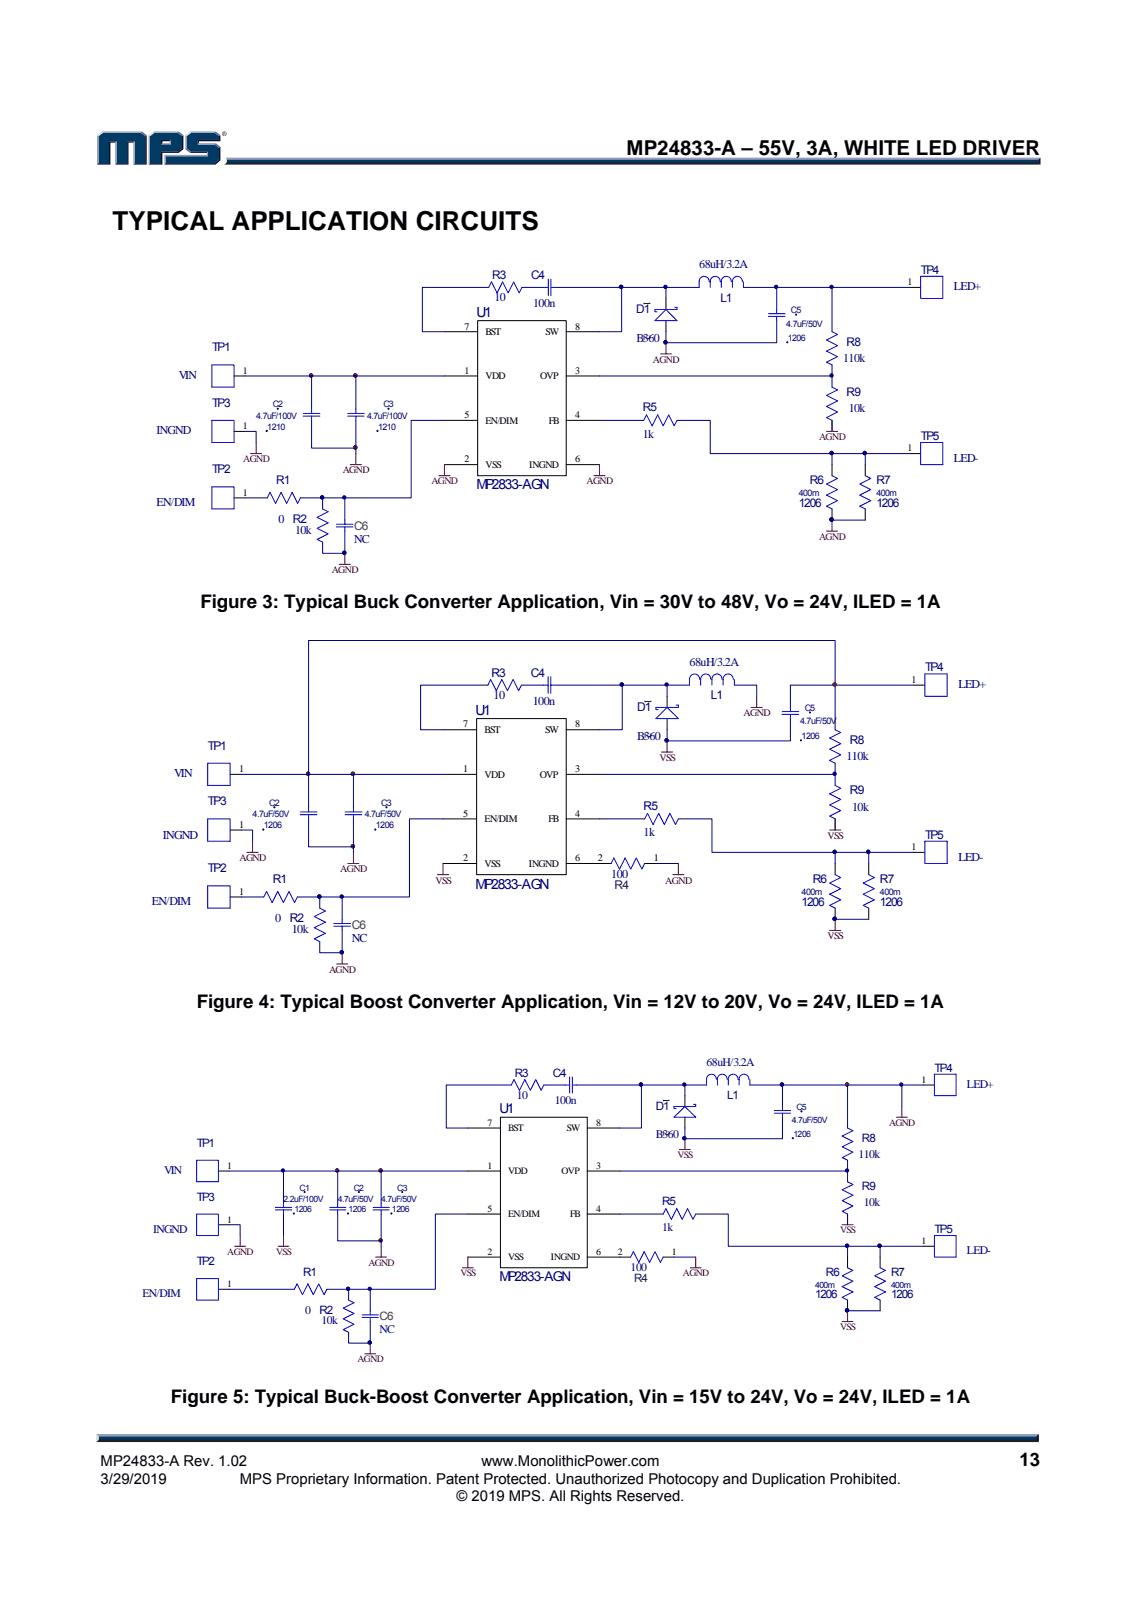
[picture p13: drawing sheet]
<svg xmlns="http://www.w3.org/2000/svg" width="210mm" height="297mm" viewBox="0 0 210 297" stroke-linecap="round" stroke-linejoin="round" font-family="sans-serif">
<defs><g id="words">
<text font-size="4.8" x="20.7" y="42.2">TYPICAL APPLICATION CIRCUITS</text>
<text font-size="3.8" x="115.3" y="28.5">MP24833-A – 55V, 3A, WHITE LED DRIVER</text>
<g font-size="3.4">
<text x="36.9" y="112">Figure 3: Typical Buck Converter Application, Vin = 30V to 48V, Vo = 24V, ILED = 1A</text>
<text x="36.2" y="185.6">Figure 4: Typical Boost Converter Application, Vin = 12V to 20V, Vo = 24V, ILED = 1A</text>
<text x="31.4" y="258.2">Figure 5: Typical Buck-Boost Converter Application, Vin = 15V to 24V, Vo = 24V, ILED = 1A</text>
<text x="187.6" y="269.9">13</text>
</g>
<g font-size="2.7">
<text x="18.5" y="269.9">MP24833-A Rev. 1.02</text>
<text x="88.6" y="269.9">www.MonolithicPower.com</text>
<text x="18.5" y="273.2">3/29/2019</text>
<text x="44.1" y="273.2">MPS Proprietary Information. Patent Protected. Unauthorized Photocopy and Duplication Prohibited.</text>
<text x="84" y="276.3">© 2019 MPS. All Rights Reserved.</text>
</g>
<g font-size="2.6" fill="#000080">
<text x="87.7" y="58.3">U1</text>
<text x="87.7" y="90.1">MP2833-AGN</text>
<text x="87.5" y="131.5">U1</text>
<text x="87.5" y="163.5">MP2833-AGN</text>
</g>
<g font-size="2.5" fill="#000080">
<text x="91.9" y="204.9">U1</text>
<text x="91.9" y="235.8">MP2833-AGN</text>
</g>
<g font-size="2.2" fill="#000080">
<text x="90.6" y="51.4">R3</text>
<text x="97.7" y="51.4">C4</text>
<text x="128.7" y="49.4">68uH/3.2A</text>
<text x="169.5" y="50.4">TP4</text>
<text x="175.6" y="53.4">LED+</text>
<text x="91" y="55.5">10</text>
<text x="98.1" y="56.5">100n</text>
<text x="117.1" y="57.6">D1</text>
<text x="132.6" y="55.5">L1</text>
<text x="39" y="64.7">TP1</text>
<text x="117.1" y="63">B360</text>
<text x="155.8" y="63.7">R8</text>
<text x="32.9" y="69.7">VIN</text>
<text x="155.2" y="66.7">110k</text>
<text x="39" y="74.9">TP3</text>
<text x="118.3" y="75.7">R5</text>
<text x="155.8" y="72.9">R9</text>
<text x="156.2" y="75.9">10k</text>
<text x="28.8" y="79.9">INGND</text>
<text x="118.3" y="80.6">1k</text>
<text x="169.5" y="81">TP5</text>
<text x="39" y="87.1">TP2</text>
<text x="50.8" y="89.2">R1</text>
<text x="149.1" y="89.2">R6</text>
<text x="161.3" y="89.2">R7</text>
<text x="175.6" y="85">LED-</text>
<text x="28.8" y="93.2">EN/DIM</text>
<text x="147" y="93.2">1206</text>
<text x="161.3" y="93.2">1206</text>
<text x="51.2" y="96.2">0</text>
<text x="53.9" y="96.3">R2</text>
<text x="54.3" y="98.3">10k</text>
<text x="65.2" y="99.9">NC</text>
<text x="90.4" y="124.6">R3</text>
<text x="97.7" y="124.6">C4</text>
<text x="126.9" y="122.5">68uH/3.2A</text>
<text x="170.2" y="123.6">TP4</text>
<text x="90.8" y="128.7">10</text>
<text x="98" y="129.7">100n</text>
<text x="117.2" y="130.8">D1</text>
<text x="130.8" y="128.7">L1</text>
<text x="176.4" y="126.6">LED+</text>
<text x="38.3" y="137.9">TP1</text>
<text x="117.3" y="136.3">B360</text>
<text x="156.4" y="136.9">R8</text>
<text x="32.1" y="143">VIN</text>
<text x="155.8" y="140">110k</text>
<text x="38.3" y="148.2">TP3</text>
<text x="118.4" y="149">R5</text>
<text x="156.4" y="146.2">R9</text>
<text x="156.8" y="149.2">10k</text>
<text x="30" y="154.3">INGND</text>
<text x="118.4" y="153.9">1k</text>
<text x="170.2" y="154.4">TP5</text>
<text x="38.3" y="160.5">TP2</text>
<text x="112.5" y="161.5">100</text>
<text x="176.4" y="158.4">LED-</text>
<text x="27.9" y="166.6">EN/DIM</text>
<text x="50.2" y="162.6">R1</text>
<text x="147.5" y="166.7">1206</text>
<text x="149.6" y="162.6">R6</text>
<text x="161.9" y="162.6">R7</text>
<text x="161.9" y="166.7">1206</text>
<text x="50.6" y="169.7">0</text>
<text x="53.3" y="169.8">R2</text>
<text x="53.7" y="171.8">10k</text>
<text x="64.7" y="173.4">NC</text>
</g>
<g font-size="2.2" fill="#443c3e">
<text x="65.2" y="97.5">C6</text>
<text x="64.7" y="171">C6</text>
</g>
<text font-size="2.2" fill="#18234c" x="113.1" y="163.6">R4</text>
<g font-size="2.1" fill="#000080">
<text x="130" y="196.2">68uH/3.2A</text>
<text x="172" y="197.3">TP4</text>
<text x="94.7" y="198.3">R3</text>
<text x="95.1" y="202.2">10</text>
<text x="101.7" y="198.3">C4</text>
<text x="102.1" y="203.2">100n</text>
<text x="133.8" y="202.2">L1</text>
<text x="177.9" y="200.2">LED+</text>
<text x="120.7" y="204.2">D1</text>
<text x="120.7" y="209.5">B360</text>
<text x="36.2" y="211.1">TP1</text>
<text x="158" y="213.1">110k</text>
<text x="158.6" y="210.1">R8</text>
<text x="30.2" y="216">VIN</text>
<text x="36.2" y="221">TP3</text>
<text x="121.9" y="221.8">R5</text>
<text x="158.6" y="219">R9</text>
<text x="159" y="222">10k</text>
<text x="28.2" y="226.9">INGND</text>
<text x="121.9" y="226.5">1k</text>
<text x="172" y="226.9">TP5</text>
<text x="36.2" y="232.9">TP2</text>
<text x="116.1" y="233.8">100</text>
<text x="177.9" y="230.9">LED-</text>
<text x="26.2" y="238.8">EN/DIM</text>
<text x="55.8" y="234.9">R1</text>
<text x="150" y="238.8">1206</text>
<text x="152" y="234.9">R6</text>
<text x="164" y="234.9">R7</text>
<text x="164" y="238.8">1206</text>
<text x="56.2" y="241.8">0</text>
<text x="58.8" y="241.8">R2</text>
<text x="59.2" y="243.7">10k</text>
<text x="69.8" y="245.3">NC</text>
</g>
<text font-size="2.1" fill="#18234c" x="116.7" y="235.9">R4</text>
<text font-size="2.1" fill="#443c3e" x="69.8" y="243">C6</text>
<g font-size="1.9">
<text x="167.7" y="125.7">1</text>
<text x="118.7" y="128.6" transform="rotate(90 118.7 128.6)">1</text>
<text x="85.3" y="133.9">7</text>
<text x="89.2" y="134.9">BST</text>
<text x="100.4" y="134.9">SW</text>
<text x="105.9" y="133.9">8</text>
<text x="118.7" y="134.9" transform="rotate(90 118.7 134.9)">2</text>
<text x="44" y="142.1">1</text>
<text x="85.3" y="142.1">1</text>
<text x="89.2" y="143.1">VDD</text>
<text x="99.3" y="143.1">OVP</text>
<text x="105.9" y="142.1">3</text>
<text x="44" y="152.4">1</text>
<text x="85.3" y="150.3">5</text>
<text x="89.2" y="151.3">EN/DIM</text>
<text x="100.9" y="151.3">FB</text>
<text x="105.9" y="150.3">4</text>
<text x="85.3" y="158.5">2</text>
<text x="89.2" y="159.6">VSS</text>
<text x="97.3" y="159.6">INGND</text>
<text x="105.9" y="158.5">6</text>
<text x="110" y="158.5">2</text>
<text x="120.3" y="158.5">1</text>
<text x="167.7" y="156.5">1</text>
<text x="44" y="164.7">1</text>
</g>
<g font-size="1.9" fill="#800000">
<text x="136.8" y="131.8">AGND</text>
<text x="121.3" y="140">VSS</text>
<text x="152.3" y="154.4">VSS</text>
<text x="44" y="158.5">AGND</text>
<text x="62.6" y="160.5">AGND</text>
<text x="80.1" y="162.6">VSS</text>
<text x="122.4" y="162.6">AGND</text>
<text x="152.3" y="172.9">VSS</text>
<text x="60.6" y="179">AGND</text>
</g>
<g font-size="1.8">
<text x="167" y="52.5">1</text>
<text x="118.5" y="55.4" transform="rotate(90 118.5 55.4)">1</text>
<text x="85.5" y="60.6">7</text>
<text x="89.3" y="61.7">BST</text>
<text x="100.4" y="61.7">SW</text>
<text x="105.9" y="60.6">8</text>
<text x="118.5" y="61.7" transform="rotate(90 118.5 61.7)">2</text>
<text x="44.7" y="68.8">1</text>
<text x="85.5" y="68.8">1</text>
<text x="89.3" y="69.8">VDD</text>
<text x="99.4" y="69.8">OVP</text>
<text x="105.9" y="68.8">3</text>
<text x="85.5" y="76.9">5</text>
<text x="89.3" y="78">EN/DIM</text>
<text x="101" y="78">FB</text>
<text x="105.9" y="76.9">4</text>
<text x="44.7" y="79">1</text>
<text x="167" y="83.1">1</text>
<text x="85.5" y="85.1">2</text>
<text x="89.3" y="86.1">VSS</text>
<text x="97.4" y="86.1">INGND</text>
<text x="105.9" y="85.1">6</text>
<text x="44.7" y="91.2">1</text>
<text x="122.1" y="202.1" transform="rotate(90 122.1 202.1)">1</text>
<text x="169.6" y="199.3">1</text>
<text x="89.7" y="207.2">7</text>
<text x="93.5" y="208.2">BST</text>
<text x="104.3" y="208.2">SW</text>
<text x="109.7" y="207.2">8</text>
<text x="122.1" y="208.2" transform="rotate(90 122.1 208.2)">2</text>
<text x="41.8" y="215.1">1</text>
<text x="89.7" y="215.1">1</text>
<text x="109.7" y="215.1">3</text>
<text x="93.5" y="216.1">VDD</text>
<text x="103.3" y="216.1">OVP</text>
<text x="41.8" y="225">1</text>
<text x="89.7" y="223.1">5</text>
<text x="93.5" y="224">EN/DIM</text>
<text x="104.9" y="224">FB</text>
<text x="109.7" y="223.1">4</text>
<text x="89.7" y="231">2</text>
<text x="93.5" y="232">VSS</text>
<text x="101.4" y="232">INGND</text>
<text x="109.7" y="231">6</text>
<text x="113.7" y="231">2</text>
<text x="123.7" y="231">1</text>
<text x="169.6" y="229">1</text>
<text x="41.8" y="236.9">1</text>
</g>
<g font-size="1.8" fill="#800000">
<text x="120.2" y="66.7">AGND</text>
<text x="150.7" y="81">AGND</text>
<text x="44.7" y="85.1">AGND</text>
<text x="63.1" y="87.1">AGND</text>
<text x="79.4" y="89.2">AGND</text>
<text x="107.9" y="89.2">AGND</text>
<text x="150.7" y="99.4">AGND</text>
<text x="61" y="105.5">AGND</text>
<text x="163.6" y="207.2">AGND</text>
<text x="124.7" y="213.1">VSS</text>
<text x="154.6" y="227">VSS</text>
<text x="41.8" y="230.9">AGND</text>
<text x="50.8" y="230.9">VSS</text>
<text x="67.8" y="232.9">AGND</text>
<text x="84.8" y="234.9">VSS</text>
<text x="125.7" y="234.9">AGND</text>
<text x="154.6" y="244.8">VSS</text>
<text x="65.8" y="250.7">AGND</text>
</g>
<g font-size="1.7" fill="#000080">
<text x="148.1" y="130.9">C5</text>
<text x="147.2" y="133.3">4.7uF/50V</text>
<text x="147.5" y="136">1206</text>
<text x="49.6" y="148.3">C2</text>
<text x="70.2" y="148.3">C3</text>
<text x="46.5" y="150.4">4.7uF/50V</text>
<text x="48.6" y="152.4">1206</text>
<text x="67.1" y="150.4">4.7uF/50V</text>
<text x="69.2" y="152.4">1206</text>
<text x="147.5" y="164.8">400m</text>
<text x="161.9" y="164.8">400m</text>
</g>
<g font-size="1.6" fill="#000080">
<text x="145.6" y="57.7">C5</text>
<text x="144.7" y="60.1">4.7uF/50V</text>
<text x="145" y="62.8">1206</text>
<text x="47.2" y="77">4.7uF/100V</text>
<text x="50.2" y="75">C2</text>
<text x="67.5" y="77">4.7uF/100V</text>
<text x="70.6" y="75">C3</text>
<text x="49.2" y="79.1">1210</text>
<text x="69.6" y="79.1">1210</text>
<text x="147" y="91.3">400m</text>
<text x="161.3" y="91.3">400m</text>
<text x="145.7" y="206.7">4.7uF/50V</text>
<text x="146" y="209.3">1206</text>
<text x="146.6" y="204.3">C5</text>
<text x="52.2" y="221.1">2.2uF/100V</text>
<text x="55.1" y="219.2">C1</text>
<text x="62.2" y="221.1">4.7uF/50V</text>
<text x="65.1" y="219.2">C2</text>
<text x="70.1" y="221.1">4.7uF/50V</text>
<text x="73.1" y="219.2">C3</text>
<text x="54.2" y="223.1">1206</text>
<text x="64.2" y="223.1">1206</text>
<text x="72.1" y="223.1">1206</text>
<text x="150" y="237">400m</text>
<text x="164" y="237">400m</text>
</g>
</g></defs>
<path d="M18.2 264.7h172.5l.4 .7h-173.3z" fill="#231f20"/>
<path d="M17.8 263.9h173.3l-.4 .8h-172.5z" fill="#94a0b9"/>
<path d="M191.1 263.9v1.5l-.4-.4v-.6z" fill="#001339"/>
<path d="M18.2 264.4h172.5v.6h-172.5z" fill="#003b63"/>
<path d="M17.8 263.9l.4 .5v.5l-.4 .5z" fill="#dcddde"/>
<path d="M41.6 29h149.9l-.4 .7h-149.4z" fill="#94a0b9"/>
<path d="M41.7 29.7h149.4l.4 .6h-150.3l.4-.3z" fill="#231f20"/>
<path d="M191.1 29.4l.4-.4v1.3l-.4-.4z" fill="#001339"/>
<path d="M41.8 29.4h149.3v.5h-149.4z" fill="#003b63"/>
<path d="M41.6 29a.81 .81 0 0 1-.4 1.3 1.17 1.17 0 0 0 .4-1.3z" fill="#dcddde"/>
<path d="M29.6 26.6l.3-.3h1.3l.3 .3z" fill="#94a0b9"/>
<g fill="#003b63">
<path d="M18.1 25.1l.8-.6h7l.8 .6v4.9h-1.9v-4h-1.4v4h-1.9v-4h-1.4v4h-2z"/>
<path d="M27.6 25.1l.8-.6h2.1v1.2h-.9v.9h1.9v-.9h-1.3v-1.2h2.5l.8 .6v2.2l-.8 .6h-3.1v2.1h-2z"/>
<path d="M30.5 28.7h7.8v-.8h-3.2l-.8-.6v-2.2l.8-.6h4.4l.8 .6v.6h-3.9v.9h3.1l.8 .6v2.1l-.8 .7h-9z"/>
</g>
<path d="M35 24.3h4.7" fill="none" stroke="#94a0b9" stroke-width=".26"/>
<path d="M34.1 24.9l.9-.7 .2 .3-.8 .6z" fill="#dcddde"/>
<path d="M34.2 24.9v2.6" fill="none" stroke="#94a0b9" stroke-width=".26"/>
<path d="M34.1 27.5l.3-.2 .8 .6-.2 .2z" fill="#547194"/>
<path d="M35 28h3.3" fill="none" stroke="#001339" stroke-width=".26"/>
<g fill="#94a0b9">
<path d="M30.2 28.5h7.9v-.4l.2-.2v.8h-7.8z"/>
<path d="M30.2 28.5l.3 .2v1.3l-.3 .3z"/>
</g>
<path d="M36.4 25.7h3.9v-.6l.3-.2v1.1h-4v.3l-.2 .3z" fill="#001339"/>
<path d="M36.4 26.5h3.3" fill="none" stroke="#94a0b9" stroke-width=".26"/>
<path d="M39.7 26.3l.9 .7-.3 .2-.8-.6z" fill="#547194"/>
<g fill="#001339">
<path d="M30.2 30.3l.3-.3h9l.8-.7v-2.1l.3-.2v2.5l-.9 .8z"/>
<path d="M29.6 27.9h3.1l.8-.6v-2.2l.3-.2v2.6l-.9 .6h-3v2.2h-2.6l.3-.3h2z"/>
</g>
<path d="M32.9 24.2l.9 .7-.3 .2-.8-.6z" fill="#547194"/>
<path d="M28.2 24.3h4.7" fill="none" stroke="#94a0b9" stroke-width=".26"/>
<path d="M27.3 24.9l.9-.7 .2 .3-.8 .6z" fill="#dcddde"/>
<path d="M27.5 24.9v5.4" fill="none" stroke="#94a0b9" stroke-width=".26"/>
<path d="M31.2 26l.3-.3v.9l-.3-.3z" fill="#94a0b9"/>
<g fill="#001339">
<path d="M29.6 25.7h1.9l-.3 .3h-1.3v.3l-.3 .3z"/>
<path d="M26.7 25.1l.3-.2v5.4h-2.5l.3-.3h1.9z"/>
</g>
<path d="M26.1 24.2l.9 .7-.3 .2-.8-.6z" fill="#547194"/>
<path d="M18.7 24.3h7.4" fill="none" stroke="#94a0b9" stroke-width=".26"/>
<path d="M17.9 24.9l.8-.7 .2 .3-.8 .6z" fill="#dcddde"/>
<path d="M18 24.9v5.4" fill="none" stroke="#94a0b9" stroke-width=".26"/>
<path d="M20.1 26h1.4l-.3 .3h-.9v4h-2.4l.2-.3h2z" fill="#001339"/>
<path d="M21.3 26v4.3" fill="none" stroke="#94a0b9" stroke-width=".26"/>
<path d="M23.4 26h1.4l-.3 .3h-.8v4h-2.5l.3-.3h1.9z" fill="#001339"/>
<path d="M24.7 26v4.3" fill="none" stroke="#94a0b9" stroke-width=".26"/>
<path d="M39.7 24.2l.9 .7-.3 .2-.8-.6z" fill="#547194"/>
<g fill="#231f20">
<path d="M18.2 264.7h172.5l.4 .7h-173.3z"/>
<path d="M40.8 24.6a.45 .45 0 0 1 .9 0 .45 .45 0 0 1-.9 0zM40.9 24.6a.36 .36 0 0 0 .7 0 .36 .36 0 0 0-.7 0zM41.1 24.4l.3 .1v.1l.1 .3-.2-.2-.2 .2zM41.2 24.4v.2h.1z"/>
</g>
<path d="M17.8 263.9h173.3l-.4 .8h-172.5z" fill="#94a0b9"/>
<path d="M191.1 263.9v1.5l-.4-.4v-.6z" fill="#001339"/>
<path d="M18.2 264.4h172.5v.6h-172.5z" fill="#003b63"/>
<path d="M17.8 263.9l.4 .5v.5l-.4 .5z" fill="#dcddde"/>
<g fill="#000080" stroke="#000080" stroke-width=".18">
<path d="M49 79.2h.2v.2h-.2z" fill-rule="evenodd"/>
<path d="M51 75.1h.2v.2h-.2z" fill-rule="evenodd"/>
<path d="M69.4 79.2h.1v.2h-.1z" fill-rule="evenodd"/>
<path d="M71.4 75.1h.2v.2h-.2z" fill-rule="evenodd"/>
<path d="M144.8 62.9h.2v.2h-.2z" fill-rule="evenodd"/>
<path d="M147.3 136.2h.2v.1h-.2z" fill-rule="evenodd"/>
<path d="M149 131l.1 .1v.1h-.1z" fill-rule="evenodd"/>
<path d="M64 223.3h.1v.1h-.1z" fill-rule="evenodd"/>
<path d="M66 219.3h.1v.1h-.1z" fill-rule="evenodd"/>
<path d="M74 219.3h.1v.1h-.1z" fill-rule="evenodd"/>
<path d="M145.8 209.4h.2v.1h-.2z" fill-rule="evenodd"/>
<path d="M147.4 204.5h.2v.1h-.2z" fill-rule="evenodd"/>
<path d="M54 223.3h.1v.1h-.1z" fill-rule="evenodd"/>
<path d="M56 219.3h.1v.1h-.1z" fill-rule="evenodd"/>
<circle cx="65.4" cy="82.4" r=".31"/>
<circle cx="57.2" cy="69.1" r=".31"/>
<circle cx="65.4" cy="69.1" r=".31"/>
<circle cx="153" cy="95.6" r=".31"/>
<circle cx="146.5" cy="57.9" r=".11"/>
<circle cx="114.3" cy="52.8" r=".31"/>
<circle cx="153" cy="52.8" r=".3"/>
<circle cx="153" cy="83.4" r=".31"/>
<circle cx="159.1" cy="83.4" r=".31"/>
<circle cx="153" cy="69.1" r=".3"/>
<circle cx="59.3" cy="91.5" r=".3"/>
<circle cx="63.4" cy="91.5" r=".31"/>
<circle cx="63.4" cy="101.7" r=".31"/>
<circle cx="122.5" cy="63" r=".31"/>
<circle cx="122.5" cy="52.8" r=".31"/>
<circle cx="142.8" cy="52.8" r=".3"/>
<circle cx="64.9" cy="155.7" r=".32"/>
<circle cx="56.7" cy="142.4" r=".31"/>
<circle cx="64.9" cy="142.4" r=".32"/>
<circle cx="48.4" cy="152.7" r=".11"/>
<circle cx="50.5" cy="148.6" r=".11"/>
<circle cx="69.1" cy="152.7" r=".11"/>
<circle cx="71.1" cy="148.6" r=".11"/>
<circle cx="153.6" cy="169.1" r=".3"/>
<circle cx="114.4" cy="126" r=".3"/>
<circle cx="153.6" cy="156.8" r=".3"/>
<circle cx="159.8" cy="156.8" r=".31"/>
<circle cx="153.6" cy="142.4" r=".31"/>
<circle cx="58.8" cy="165" r=".32"/>
<circle cx="62.9" cy="165" r=".32"/>
<circle cx="62.9" cy="175.3" r=".31"/>
<circle cx="122.7" cy="136.2" r=".31"/>
<circle cx="122.7" cy="126" r=".31"/>
<circle cx="153.6" cy="126" r=".3"/>
<circle cx="70" cy="228.3" r=".3"/>
<circle cx="62.1" cy="215.4" r=".3"/>
<circle cx="70" cy="215.4" r=".3"/>
<circle cx="72" cy="223.3" r=".11"/>
<circle cx="155.9" cy="241.1" r=".31"/>
<circle cx="118" cy="199.6" r=".3"/>
<circle cx="143.9" cy="199.6" r=".3"/>
<circle cx="155.9" cy="229.3" r=".31"/>
<circle cx="161.9" cy="229.3" r=".31"/>
<circle cx="155.9" cy="215.4" r=".3"/>
<circle cx="64.1" cy="237.2" r=".3"/>
<circle cx="68" cy="237.2" r=".3"/>
<circle cx="68" cy="247.1" r=".31"/>
<circle cx="125.9" cy="209.5" r=".3"/>
<circle cx="125.9" cy="199.6" r=".3"/>
<circle cx="155.9" cy="199.6" r=".31"/>
<circle cx="165.9" cy="199.6" r=".3"/>
<circle cx="52.1" cy="215.4" r=".3"/>
</g>
<g fill="#800000" stroke="#800000" stroke-width=".18">
<circle cx="65.4" cy="82.4" r=".31"/>
<circle cx="57.2" cy="69.1" r=".31"/>
<circle cx="65.4" cy="69.1" r=".31"/>
<circle cx="64.9" cy="155.7" r=".32"/>
<circle cx="56.7" cy="142.4" r=".31"/>
<circle cx="64.9" cy="142.4" r=".32"/>
<circle cx="153.6" cy="126" r=".3"/>
<circle cx="70" cy="228.3" r=".3"/>
<circle cx="62.1" cy="215.4" r=".3"/>
<circle cx="70" cy="215.4" r=".3"/>
<circle cx="155.9" cy="199.6" r=".31"/>
</g>
<g fill="none" stroke="#800000" stroke-width=".18">
<path d="M121.5 65.1h2.1M122.6 63.1v2M152.1 79.4h2M153.1 77.4v2M46.1 83.5h2.1M47.1 81.4v2.1M64.5 85.5h2M65.5 83.5v2M80.8 87.5h2M81.8 85.5v2M109.3 87.5h2M110.3 85.5v2"/>
<path d="M152.1 97.7h2M153.1 95.7v2M62.4 103.9h2.1M63.5 101.8v2.1M121.7 138.4h2.1M122.8 136.4v2M138.2 130.2h2.1M139.3 128.1v2.1M45.4 156.9h2.1M46.5 154.8v2.1M64 158.9h2.1M65 156.9v2"/>
<path d="M81.5 158.9v2.1M124.8 158.9v2.1M152.7 152.8h2M153.7 150.7v2.1M62 177.4h2M63 175.3v2.1M80.5 161h2.1M123.8 161h2.1M152.7 171.2h2M153.7 169.2v2M125 211.6h2M126 209.6v2"/>
<path d="M165 205.6h2M166 203.6v2M43.2 229.4h2M44.2 227.4v2M51.2 229.4h2M52.2 227.4v2M69.1 231.4h2M70.1 229.4v2M85.1 233.3h2M86.1 231.4v1.9M127 233.3h2M128 231.4v1.9"/>
<path d="M155 225.4h2M156 223.4v2M67.1 249.2h2M68.1 247.2v2M155 243.2h2M156 241.2v2"/>
</g>
<g fill="none" stroke="#00f" stroke-width=".18">
<path d="M96.1 52.9l-.6 1-1-2-1 2-1-2-1 2-1.1-2-.5 1M100.1 52.9h.8M100.9 51.4v3M101.4 51.4v3M101.4 52.9h.8M122.6 57l2 2h-4.1zM124.2 56.6h.4v.4h-4.1v.4h.4M130.5 51.9a.92 .92 0 0 0-.9-1 .92 .92 0 0 0-.9 1v1M132.5 51.9a.91 .91 0 0 0-.9-1 .91 .91 0 0 0-.9 1v1M132.7 51.9v1M134.6 51.9a.91 .91 0 0 0-.9-1 .91 .91 0 0 0-.9 1M136.6 51.9a.91 .91 0 0 0-.9-1 .91 .91 0 0 0-.9 1v1"/>
<path d="M136.8 51.9v1M141.4 58.2h3.1M141.4 57.7h3.1M142.9 56.9v.8M142.9 58.2v.8M169.4 50.8h4.1v4.1h-4.1zM39 77.4h4.1v4h-4.1zM39 67.2h4.1v4h-4.1zM55.8 76.6h3.1M55.8 76.1h3.1M57.3 75.3v.8M57.3 76.6v.7"/>
<path d="M64 76.6h3M64 76.1h3M65.5 75.3v.8M65.5 76.6v.7M124.6 77.4l-.5 1-1-2.1-1.1 2.1-1-2.1-1 2.1-1-2.1-.5 1.1M153.1 71.2l1 .6-2 1 2 1-2 1 2 1-2 1.1 1 .5M153.1 61l1 .6-2 1 2 1-2 1 2 1-2 1.1 1 .5M39 89.6h4.1v4.1h-4.1zM55.3 91.6l-.5 1-1-2-1.1 2-1-2-1 2-1-2-.5 1M59.4 93.7l1 .5-2 1 2 1-2 1 2 1.1-2 1 1 .5M61.9 97h3.1M61.9 96.5h3.1"/>
<path d="M63.5 95.7v.8M63.5 97v.8M153.1 87.5l1 .6-2 1 2 1-2 1 2 1-2 1.1 1 .5M159.2 87.5l1.1 .6-2.1 1 2.1 1-2.1 1 2.1 1-2.1 1.1 1 .5M169.4 81.4h4.1v4.1h-4.1zM96 126.1l-.6 1-1-2-1 2-1-2-1.1 2-1-2-.5 1M100.1 126.1h.8M100.9 124.5v3.1M101.4 124.5v3.1M101.4 126.1h.7M120.7 132.2l2.1-2 2 2zM124.4 129.8h.4v.4h-4.1v.4h.4"/>
<path d="M128.8 125a.93 .93 0 0 0-1-1 .93 .93 0 0 0-.9 1.1v1M130.8 125a.92 .92 0 0 0-.9-1 .92 .92 0 0 0-.9 1.1l-.1 1M132.9 125a.92 .92 0 0 0-1-1 .92 .92 0 0 0-.9 1.1v1M134.9 125a.93 .93 0 0 0-.9-1 .93 .93 0 0 0-.9 1.1v1M135.1 125.1v1M143.9 131.5h3.1M143.9 131h3.1M145.5 130.2v.7M145.5 131.5v.7M153.7 134.3l1 .5-2 1 2 1.1-2 1 2 1-2 1 1 .6M170.2 124h4.1v4.1h-4.1zM38.2 150.7h4.2v4.1h-4.2z"/>
<path d="M38.2 140.5h4.2v4h-4.2zM55.2 149.9h3.1M55.3 149.4h3.1M56.8 148.6v.8M56.8 149.9v.8M63.5 149.9h3.1M63.5 149.4h3.1M65 148.6v.8M65 149.9v.8M118.6 158.9l-.5 1.1-1-2.1-1 2.1-1.1-2.1-1 2.1-1-2.1-.5 1M124.8 150.7l-.5 1-1-2-1 2-1.1-2-1 2-1-2-.6 1M153.7 144.5l1 .6-2 1 2 1-2 1 2 1.1-2 1 1 .5"/>
<path d="M170.2 154.8h4.1v4.1h-4.1zM38.2 163h4.2v4.1h-4.2zM54.7 165.1l-.5 1-1-2-1 2-1.1-2-1 2-1-2-.6 1M58.8 167.1l1.1 .6-2.1 1 2.1 1-2.1 1 2.1 1.1-2.1 1 1 .5M61.4 170.5h3.1M61.4 170h3.1M63 169.2v.8M63 170.5v.8M153.7 161l1 .5-2 1 2 1.1-2 1 2 1-2 1 1 .5M159.9 161l1 .5-2 1 2 1.1-2 1 2 1-2 1 1 .5M100.1 199.7l-.5 1-1-2-1 2-1-2-1 2-1-2-.5 1M104.1 199.7h.7"/>
<path d="M104.8 198.2v2.9M105.3 198.2v3M105.3 199.7h.7M131.8 198.7a.9 .9 0 0 0-.9-1 .9 .9 0 0 0-.9 1v1M133.8 198.7a.89 .89 0 0 0-.9-1 .89 .89 0 0 0-.9 1v1M135.8 198.7a.9 .9 0 0 0-.9-1 .9 .9 0 0 0-.9 1v1M137.8 198.7a.9 .9 0 0 0-.9-1 .9 .9 0 0 0-.9 1v1M138 198.7v1M172 197.7h3.9v4h-3.9zM36.2 213.5h4v4h-4zM124 205.6l2-2 2 2zM127.6 203.2h.4v.4h-4v.4h.4"/>
<path d="M142.5 204.9h3M142.5 204.4h3M144 203.6v.8M144 204.9v.7M156 217.5l1 .5-2 1 2 1-2 1 2 1-2 .9 1 .5M156 207.6l1 .5-2 1 2 1-2 1 2 .9-2 1 1 .5M36.2 223.4h4v4h-4zM36.2 235.3h4v4h-4zM50.7 222.7h3M50.7 222.2h3M52.2 221.4v.8M52.2 222.7v.7"/>
<path d="M60.2 237.3l-.6 1-.9-2-1 2-1-2-1 2-1-2-.5 1M60.7 222.7h2.9M60.7 222.2h3M62.1 221.4v.8M62.1 222.7v.7M64.2 239.3l1 .5-2 .9 2 1-2 1 2 1-2 1 1 .5M68.6 222.7h3M68.7 222.2h2.9M70.1 221.4v.8M70.1 222.7v.7M122 231.4l-.5 .9-1-1.9-1 1.9-.9-1.9-1 1.9-1-1.9-.5 1M128 223.4l-.5 1-1-2-1 2-1-2-1 2-1-2-.5 1"/>
<path d="M156 233.3l1 .5-2 1 2 1-2 1 2 1-2 1 1 .5M162 233.3l1 .5-2 1 2 1-2 1 2 1-2 1 1 .5M172 227.4h3.9v4h-3.9zM66.6 242.5h3M66.7 242h2.9M68.1 241.3v.7M68.1 242.5v.7"/>
</g>
<g fill="none" stroke="#000" stroke-width=".18">
<path d="M87.9 59h16.3v28.5h-16.3zM122.6 54.9v2.1M122.6 59v2M167.4 52.9h2M43.1 79.4h2M43.1 69.2h2M81.8 69.2h6.1M81.8 77.4h6.1M81.8 61h6.1M104.2 69.2h6.1M104.2 77.4h6.1M104.2 61h6.1"/>
<path d="M43.1 91.6h2M81.8 85.5h6.1M104.2 85.5h6.1M153.1 85.5v2M153.1 93.7v2M159.2 85.5v2M159.2 93.7v2M167.4 83.5h2M81.5 134.3h6.2M87.7 132.2h16.5v28.8h-16.5zM104.2 134.3h6.2M122.8 128.1v2.1"/>
<path d="M122.8 132.2v2.1M168.1 126.1h2.1M42.4 152.8h2M42.4 142.5h2M81.5 142.5h6.2M81.5 150.7h6.2M81.5 158.9h6.2M104.2 142.5h6.2M104.2 150.7h6.2M104.2 158.9h8.3M118.6 158.9h2.1M153.7 158.9v2.1"/>
<path d="M159.9 158.9v2.1M168.1 156.9h2.1M42.4 165.1h2M153.7 167.1v2.1M159.9 167.1v2.1M170 199.7h2M40.2 215.5h2M86.1 215.5h6M86.1 207.6h6M92.1 205.6h16v27.7h-16zM108.1 215.5h6M108.1 207.6h6"/>
<path d="M126 201.7v1.9M126 205.6v2M40.2 225.4h2M40.2 237.3h2M86.1 223.4h6M86.1 231.4h6M108.1 223.4h6M108.1 231.4h8M122 231.4h2M156 231.4v1.9M156 239.3v1.9M162 231.4v1.9"/>
<path d="M162 239.3v1.9M170 229.4h2"/>
</g>
<g fill="none" stroke="#000080" stroke-width=".18">
<path d="M89.9 52.9h-12.2v8.1h4.1M96.1 52.9h4M102.2 52.9h12.2v8.1h-4.1M114.4 52.9h14.3M122.6 52.9v2M136.8 52.9h30.6M142.9 59v4.1h-20.3v-2.1M142.9 52.9v4.1M153.1 52.9v8.1M45.1 69.2h20.4v6.1M45.1 79.4h2v2M57.3 77.4v5.1h8.2"/>
<path d="M57.3 69.2v6.1M65.5 69.2h16.3M65.5 77.4v6.1M81.8 77.4h-6.1v14.2h-16.3M110.3 69.2h42.8M110.3 77.4h8.2M124.6 77.4h6.1v6.1h22.4M153.1 67.2v4M153.1 77.4v2M45.1 91.6h4.1M55.3 91.6h4.1v2.1M63.5 97.7v4.1h-4.1v-2"/>
<path d="M63.5 91.6v4.1M153.1 95.7h6.1M153.1 85.5v-2h6.1v2M159.2 83.5h8.2M89.8 126.1h-12.4v8.2h4.1M96 126.1h4.1M102.2 126.1h12.3v8.2h-4.1M114.5 126.1h12.4M122.8 126.1v2M135.1 126.1h4.2v2M145.5 132.2v4.2h-22.7v-2.1M153.7 134.3v-16.4h-96.9v30.8"/>
<path d="M168.1 126.1h-22.6v4.1M44.4 152.8h2.1v2M44.4 142.5h20.6v6.2M56.8 150.7v5.2h8.2M65 142.5h16.5M65 150.7v6.2M81.5 150.7h-6.1v14.4h-16.6M110.4 150.7h8.2M110.4 142.5h43.3M120.7 158.9h4.1M124.8 150.7h6.2v6.2h22.7M153.7 158.9v-2h6.2v2"/>
<path d="M153.7 140.5v4M153.7 150.7v2.1M159.9 156.9h8.2M44.4 165.1h4.1M54.7 165.1h4.1v2M63 165.1v4.1M63 171.2v4.1h-4.2v-2M153.7 169.2h6.2M94.1 199.7h-12v7.9h4M100.1 199.7h4M106.1 199.7h11.9v7.9h-3.9M118 199.7h12"/>
<path d="M126 199.7v2M138 199.7h6M156 199.7v7.9M166 199.7v3.9M170 199.7h-26v3.9M42.2 215.5h27.9v5.9M52.2 215.5v5.9M62.1 215.5v5.9M70.1 215.5h16M114.1 215.5h41.9M144 205.6v4h-18v-2M156 213.5v4"/>
<path d="M42.2 237.3h12M42.2 225.4h2v2M52.2 223.4v4M60.2 237.3h4v2M62.1 223.4v5h8M68.1 237.3v3.9M70.1 223.4v6M86.1 223.4h-6v13.9h-15.9M114.1 223.4h7.9M124 231.4h4M128 223.4h6v6h22M156 231.4v-2h6v2"/>
<path d="M156 223.4v2M162 229.4h8M68.1 243.2v4h-3.9v-2M156 241.2h6"/>
</g>
<use href="#words"/>
</svg>
